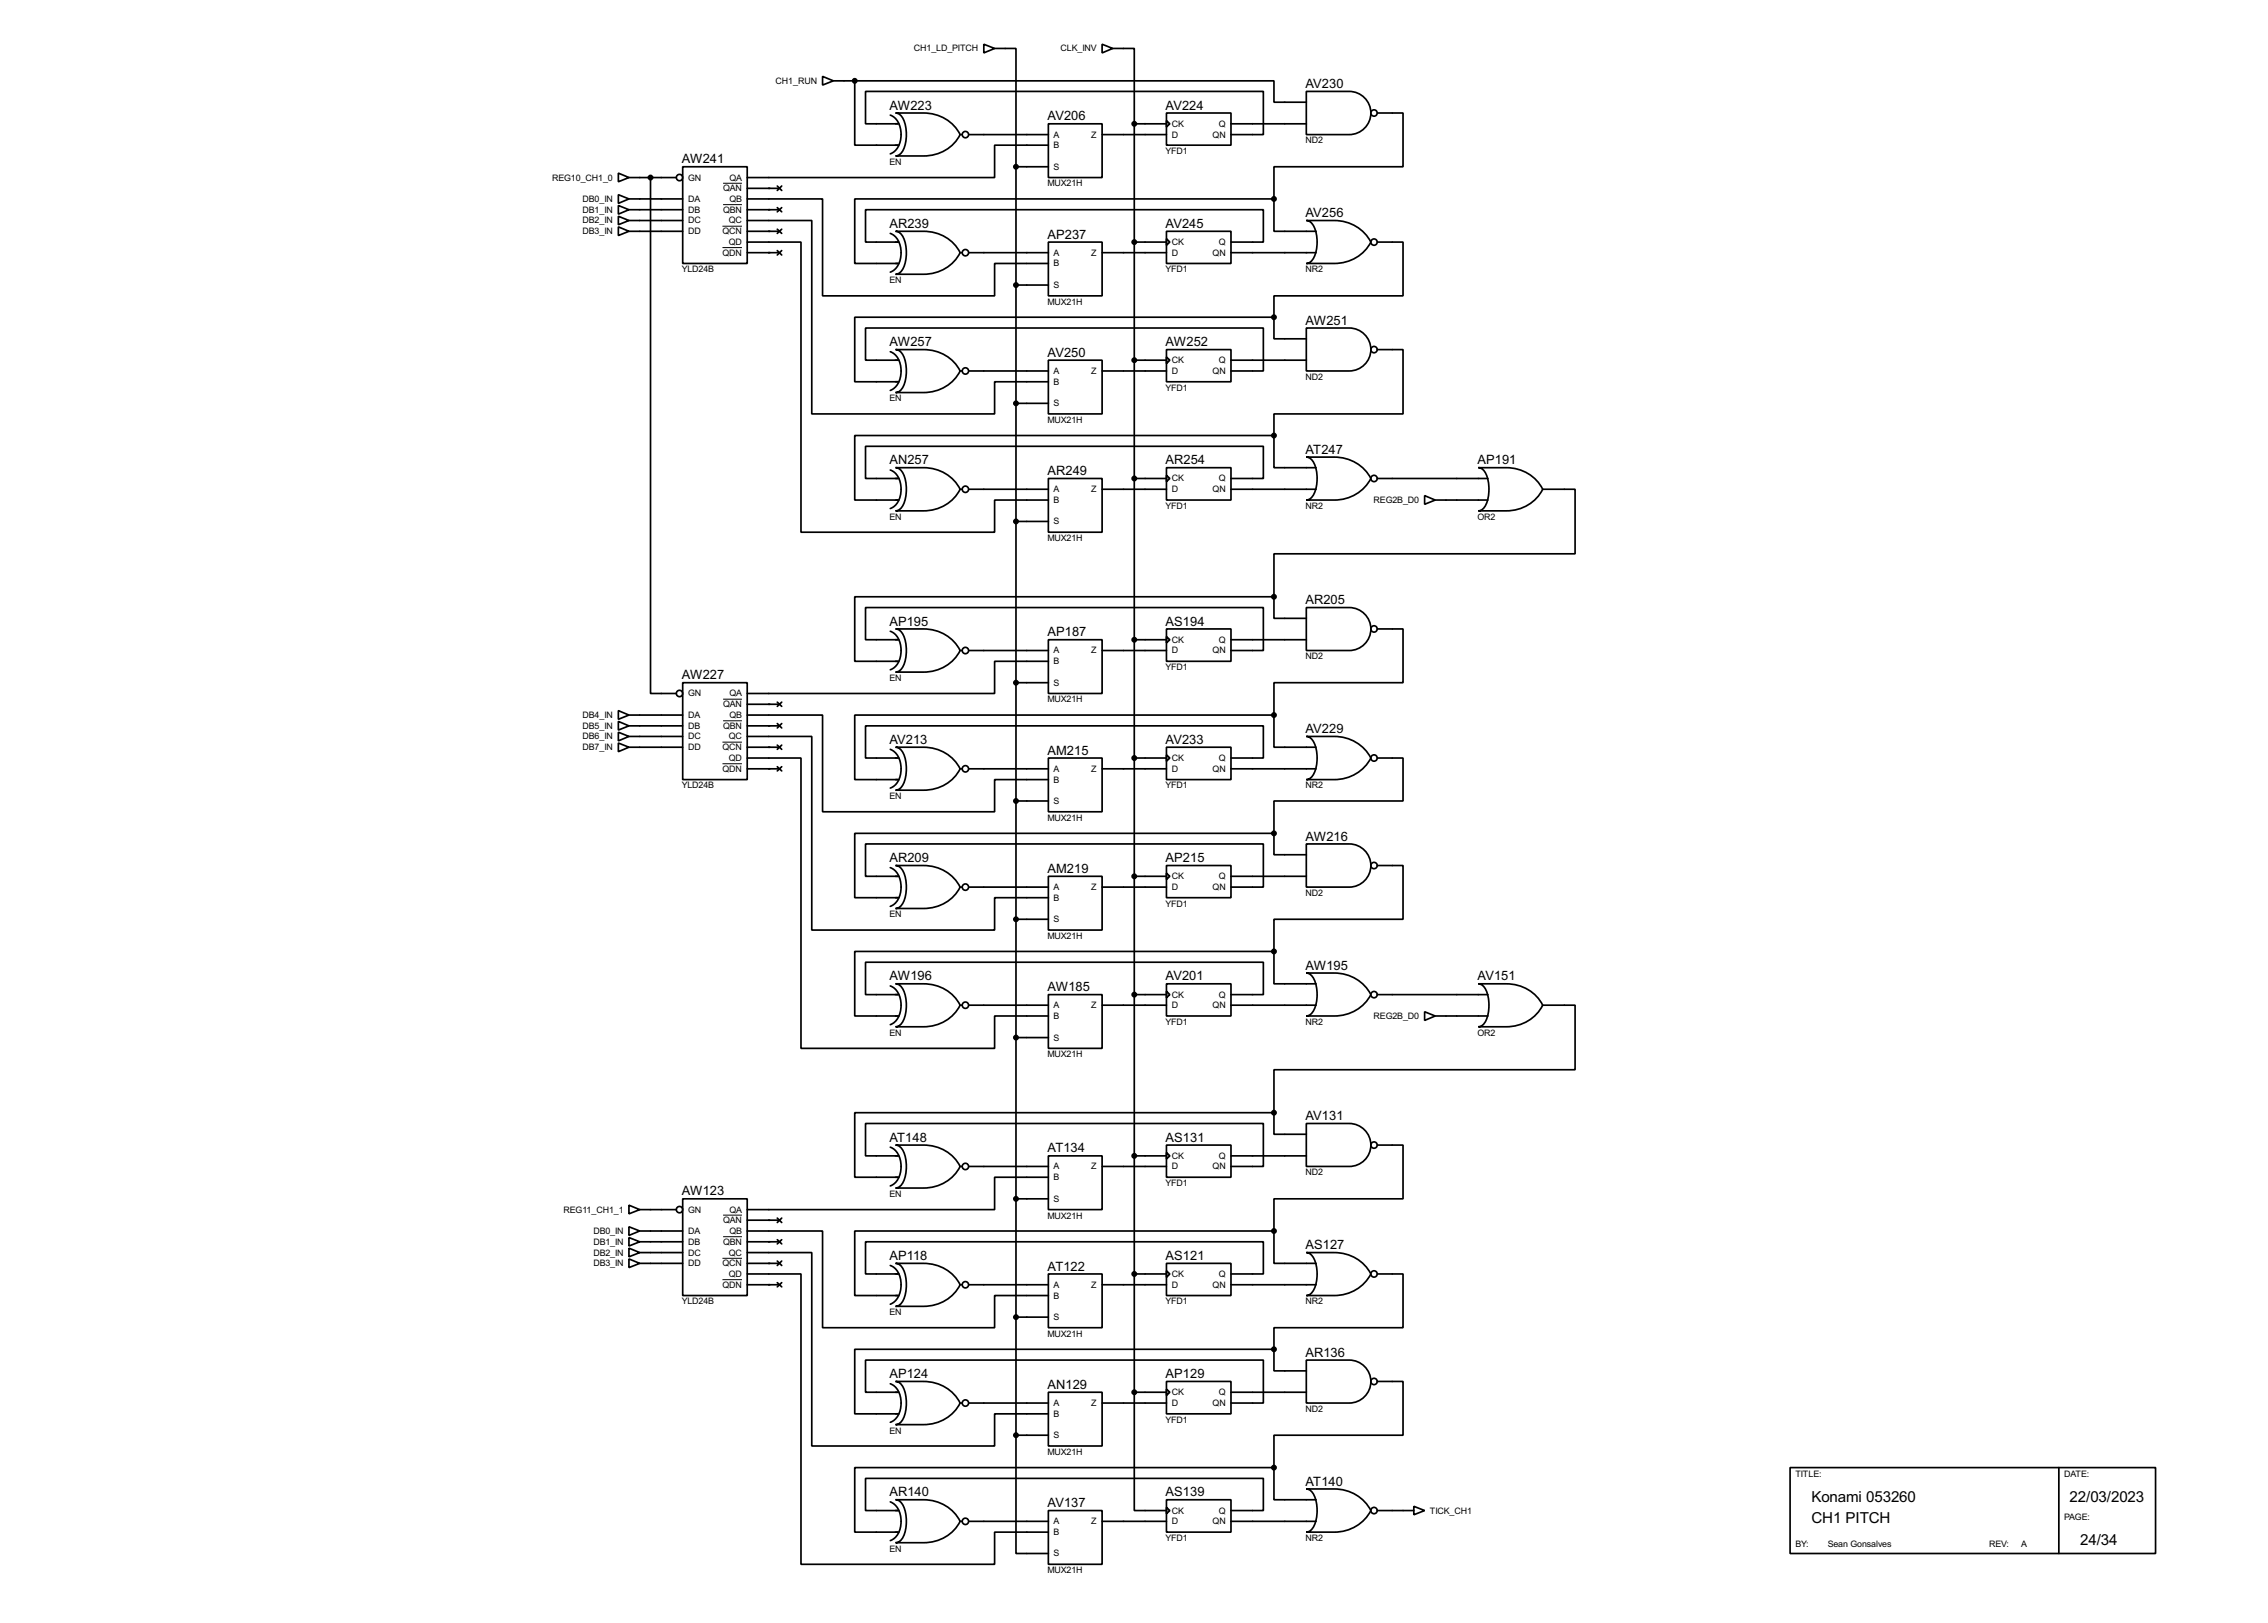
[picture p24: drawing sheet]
<svg xmlns="http://www.w3.org/2000/svg" width="536mm" height="383mm" viewBox="0 0 536 383" stroke-linecap="round" stroke-linejoin="round" font-family="sans-serif">
<defs><g id="words">
<g font-size="4">
<text x="428" y="354.9">Konami 053260</text>
<text x="428" y="360">CH1 PITCH</text>
<text x="489" y="354.9">22/03/2023</text>
<text x="491.5" y="365.1">24/34</text>
</g>
<g font-size="3.4">
<text x="308.5" y="20.8">AV230</text>
<text x="210.2" y="25.9">AW223</text>
<text x="247.5" y="28.5">AV206</text>
<text x="275.4" y="25.9">AV224</text>
<text x="161.1" y="38.6">AW241</text>
<text x="210.2" y="53.9">AR239</text>
<text x="275.4" y="53.9">AV245</text>
<text x="308.5" y="51.3">AV256</text>
<text x="247.5" y="56.4">AP237</text>
<text x="308.5" y="76.7">AW251</text>
<text x="210.2" y="81.8">AW257</text>
<text x="275.4" y="81.8">AW252</text>
<text x="247.5" y="84.3">AV250</text>
<text x="308.5" y="107.2">AT247</text>
<text x="210.2" y="109.7">AN257</text>
<text x="247.5" y="112.2">AR249</text>
<text x="275.4" y="109.7">AR254</text>
<text x="349.1" y="109.7">AP191</text>
<text x="308.5" y="142.8">AR205</text>
<text x="210.2" y="147.8">AP195</text>
<text x="275.4" y="147.8">AS194</text>
<text x="247.5" y="150.3">AP187</text>
<text x="161.1" y="160.5">AW227</text>
<text x="308.5" y="173.2">AV229</text>
<text x="210.2" y="175.7">AV213</text>
<text x="247.5" y="178.3">AM215</text>
<text x="275.4" y="175.7">AV233</text>
<text x="210.2" y="203.7">AR209</text>
<text x="275.4" y="203.7">AP215</text>
<text x="308.5" y="198.6">AW216</text>
<text x="247.5" y="206.3">AM219</text>
<text x="210.2" y="231.7">AW196</text>
<text x="275.4" y="231.7">AV201</text>
<text x="308.5" y="229.1">AW195</text>
<text x="349.1" y="231.7">AV151</text>
<text x="247.5" y="234.2">AW185</text>
<text x="210.2" y="269.8">AT148</text>
<text x="275.4" y="269.8">AS131</text>
<text x="308.5" y="264.7">AV131</text>
<text x="247.5" y="272.3">AT134</text>
<text x="161.1" y="282.5">AW123</text>
<text x="210.2" y="297.7">AP118</text>
<text x="275.4" y="297.7">AS121</text>
<text x="308.5" y="295.2">AS127</text>
<text x="247.5" y="300.2">AT122</text>
<text x="308.5" y="320.6">AR136</text>
<text x="210.2" y="325.6">AP124</text>
<text x="247.5" y="328.2">AN129</text>
<text x="275.4" y="325.6">AP129</text>
<text x="210.2" y="353.6">AR140</text>
<text x="275.4" y="353.6">AS139</text>
<text x="308.5" y="351">AT140</text>
<text x="247.5" y="356.1">AV137</text>
</g>
<g font-size="2.4">
<text x="215.9" y="12.1">CH1_LD_PITCH</text>
<text x="250.6" y="12.1">CLK_INV</text>
<text x="183.3" y="19.8">CH1_RUN</text>
<text x="276.9" y="30">CK</text>
<text x="288" y="30">Q</text>
<text x="249" y="32.5">A</text>
<text x="249" y="35">B</text>
<text x="257.9" y="32.5">Z</text>
<text x="276.9" y="32.5">D</text>
<text x="286.5" y="32.5">QN</text>
<text x="308.5" y="33.9">ND2</text>
<text x="210.2" y="38.9">EN</text>
<text x="249" y="40.1">S</text>
<text x="275.4" y="36.4">YFD1</text>
<text x="130.5" y="42.7">REG10_CH1_0</text>
<text x="137.7" y="47.7">DB0_IN</text>
<text x="162.6" y="47.7">DA</text>
<text x="162.6" y="42.7">GN</text>
<text x="170.9" y="45.2">QAN</text>
<text x="172.4" y="42.7">QA</text>
<text x="172.4" y="47.7">QB</text>
<text x="247.5" y="44.1">MUX21H</text>
<text x="137.7" y="50.2">DB1_IN</text>
<text x="137.7" y="52.8">DB2_IN</text>
<text x="162.6" y="50.2">DB</text>
<text x="162.6" y="52.8">DC</text>
<text x="170.9" y="50.2">QBN</text>
<text x="172.2" y="52.8">QC</text>
<text x="137.7" y="55.4">DB3_IN</text>
<text x="162.6" y="55.4">DD</text>
<text x="170.7" y="55.4">QCN</text>
<text x="172.2" y="57.9">QD</text>
<text x="276.9" y="57.9">CK</text>
<text x="288" y="57.9">Q</text>
<text x="161.1" y="64.3">YLD24B</text>
<text x="170.7" y="60.4">QDN</text>
<text x="249" y="60.4">A</text>
<text x="249" y="62.9">B</text>
<text x="257.9" y="60.4">Z</text>
<text x="275.4" y="64.3">YFD1</text>
<text x="276.9" y="60.4">D</text>
<text x="286.5" y="60.4">QN</text>
<text x="308.5" y="64.3">NR2</text>
<text x="210.2" y="66.9">EN</text>
<text x="247.5" y="72">MUX21H</text>
<text x="249" y="68.1">S</text>
<text x="249" y="88.4">A</text>
<text x="257.9" y="88.4">Z</text>
<text x="276.9" y="88.4">D</text>
<text x="276.9" y="85.8">CK</text>
<text x="286.5" y="88.4">QN</text>
<text x="288" y="85.8">Q</text>
<text x="308.5" y="89.7">ND2</text>
<text x="210.2" y="94.9">EN</text>
<text x="249" y="96">S</text>
<text x="249" y="90.9">B</text>
<text x="275.4" y="92.3">YFD1</text>
<text x="247.5" y="99.9">MUX21H</text>
<text x="276.9" y="113.7">CK</text>
<text x="288" y="113.7">Q</text>
<text x="249" y="116.3">A</text>
<text x="249" y="118.9">B</text>
<text x="257.9" y="116.3">Z</text>
<text x="276.9" y="116.3">D</text>
<text x="286.5" y="116.3">QN</text>
<text x="324.6" y="118.9">REG2B_D0</text>
<text x="210.2" y="122.8">EN</text>
<text x="249" y="123.9">S</text>
<text x="275.4" y="120.3">YFD1</text>
<text x="308.5" y="120.3">NR2</text>
<text x="349.1" y="122.8">OR2</text>
<text x="247.5" y="127.8">MUX21H</text>
<text x="249" y="154.4">A</text>
<text x="257.9" y="154.4">Z</text>
<text x="276.9" y="154.4">D</text>
<text x="276.9" y="151.9">CK</text>
<text x="286.5" y="154.4">QN</text>
<text x="288" y="151.9">Q</text>
<text x="308.5" y="155.8">ND2</text>
<text x="210.2" y="160.9">EN</text>
<text x="249" y="157">B</text>
<text x="275.4" y="158.4">YFD1</text>
<text x="162.6" y="164.6">GN</text>
<text x="170.9" y="167.1">QAN</text>
<text x="172.4" y="164.6">QA</text>
<text x="247.5" y="166">MUX21H</text>
<text x="249" y="162">S</text>
<text x="137.7" y="169.7">DB4_IN</text>
<text x="137.7" y="172.2">DB5_IN</text>
<text x="162.6" y="169.7">DA</text>
<text x="162.6" y="172.2">DB</text>
<text x="170.9" y="172.2">QBN</text>
<text x="172.4" y="169.7">QB</text>
<text x="137.7" y="174.7">DB6_IN</text>
<text x="137.7" y="177.3">DB7_IN</text>
<text x="162.6" y="174.7">DC</text>
<text x="162.6" y="177.3">DD</text>
<text x="170.7" y="177.3">QCN</text>
<text x="172.2" y="174.7">QC</text>
<text x="172.2" y="179.8">QD</text>
<text x="276.9" y="179.8">CK</text>
<text x="288" y="179.8">Q</text>
<text x="170.7" y="182.4">QDN</text>
<text x="249" y="182.4">A</text>
<text x="249" y="184.9">B</text>
<text x="257.9" y="182.4">Z</text>
<text x="276.9" y="182.4">D</text>
<text x="286.5" y="182.4">QN</text>
<text x="161.1" y="186.3">YLD24B</text>
<text x="210.2" y="188.8">EN</text>
<text x="249" y="190">S</text>
<text x="275.4" y="186.3">YFD1</text>
<text x="308.5" y="186.3">NR2</text>
<text x="247.5" y="193.9">MUX21H</text>
<text x="276.9" y="207.8">CK</text>
<text x="288" y="207.8">Q</text>
<text x="249" y="210.3">A</text>
<text x="249" y="212.8">B</text>
<text x="257.9" y="210.3">Z</text>
<text x="275.4" y="214.2">YFD1</text>
<text x="276.9" y="210.3">D</text>
<text x="286.5" y="210.3">QN</text>
<text x="308.5" y="211.7">ND2</text>
<text x="210.2" y="216.8">EN</text>
<text x="247.5" y="221.9">MUX21H</text>
<text x="249" y="217.9">S</text>
<text x="249" y="238.2">A</text>
<text x="257.9" y="238.2">Z</text>
<text x="276.9" y="238.2">D</text>
<text x="276.9" y="235.7">CK</text>
<text x="286.5" y="238.2">QN</text>
<text x="288" y="235.7">Q</text>
<text x="210.2" y="244.7">EN</text>
<text x="249" y="245.9">S</text>
<text x="249" y="240.8">B</text>
<text x="275.4" y="242.2">YFD1</text>
<text x="308.5" y="242.2">NR2</text>
<text x="324.6" y="240.8">REG2B_D0</text>
<text x="349.1" y="244.7">OR2</text>
<text x="247.5" y="249.8">MUX21H</text>
<text x="276.9" y="273.8">CK</text>
<text x="288" y="273.8">Q</text>
<text x="249" y="276.3">A</text>
<text x="249" y="278.9">B</text>
<text x="257.9" y="276.3">Z</text>
<text x="275.4" y="280.3">YFD1</text>
<text x="276.9" y="276.3">D</text>
<text x="286.5" y="276.3">QN</text>
<text x="308.5" y="277.7">ND2</text>
<text x="133.2" y="286.5">REG11_CH1_1</text>
<text x="162.6" y="286.5">GN</text>
<text x="172.4" y="286.5">QA</text>
<text x="210.2" y="282.8">EN</text>
<text x="247.5" y="287.9">MUX21H</text>
<text x="249" y="284">S</text>
<text x="140.2" y="291.6">DB0_IN</text>
<text x="162.6" y="291.6">DA</text>
<text x="170.9" y="289">QAN</text>
<text x="172.4" y="291.6">QB</text>
<text x="140.2" y="294.1">DB1_IN</text>
<text x="140.2" y="296.7">DB2_IN</text>
<text x="140.2" y="299.2">DB3_IN</text>
<text x="162.6" y="294.1">DB</text>
<text x="162.6" y="296.7">DC</text>
<text x="162.6" y="299.2">DD</text>
<text x="170.7" y="299.2">QCN</text>
<text x="170.9" y="294.1">QBN</text>
<text x="172.2" y="296.7">QC</text>
<text x="170.7" y="304.3">QDN</text>
<text x="172.2" y="301.7">QD</text>
<text x="249" y="304.3">A</text>
<text x="257.9" y="304.3">Z</text>
<text x="276.9" y="304.3">D</text>
<text x="276.9" y="301.7">CK</text>
<text x="286.5" y="304.3">QN</text>
<text x="288" y="301.7">Q</text>
<text x="161.1" y="308.2">YLD24B</text>
<text x="210.2" y="310.8">EN</text>
<text x="249" y="311.9">S</text>
<text x="249" y="306.8">B</text>
<text x="275.4" y="308.2">YFD1</text>
<text x="308.5" y="308.2">NR2</text>
<text x="247.5" y="315.8">MUX21H</text>
<text x="276.9" y="329.7">CK</text>
<text x="288" y="329.7">Q</text>
<text x="249" y="332.2">A</text>
<text x="249" y="334.8">B</text>
<text x="257.9" y="332.2">Z</text>
<text x="276.9" y="332.2">D</text>
<text x="286.5" y="332.2">QN</text>
<text x="308.5" y="333.6">ND2</text>
<text x="210.2" y="338.7">EN</text>
<text x="249" y="339.8">S</text>
<text x="275.4" y="336.2">YFD1</text>
<text x="247.5" y="343.8">MUX21H</text>
<text x="424.2" y="348.9">TITLE:</text>
<text x="487.7" y="348.9">DATE:</text>
<text x="276.9" y="357.6">CK</text>
<text x="288" y="357.6">Q</text>
<text x="337.9" y="357.6">TICK_CH1</text>
<text x="487.7" y="359.1">PAGE:</text>
<text x="249" y="360.2">A</text>
<text x="249" y="362.7">B</text>
<text x="257.9" y="360.2">Z</text>
<text x="275.4" y="364.1">YFD1</text>
<text x="276.9" y="360.2">D</text>
<text x="286.5" y="360.2">QN</text>
<text x="308.5" y="364.1">NR2</text>
<text x="424.2" y="365.4">BY:</text>
<text x="431.9" y="365.4">Sean Gonsalves</text>
<text x="470" y="365.4">REV:</text>
<text x="477.6" y="365.4">A</text>
<text x="210.2" y="366.6">EN</text>
<text x="247.5" y="371.7">MUX21H</text>
<text x="249" y="367.8">S</text>
</g>
</g></defs>
<g fill="none" stroke="#000" stroke-width=".4">
<path d="M194.4 18.1l2.5 1-2.5 1zM196.9 19.1h5.1M202 19.1v15.2h10.4M202 19.1h99v5.1h7.7M232.5 10.5l2.5 1-2.5 1zM235 11.5h5.1v27.9M260.4 10.5l2.5 1-2.5 1zM262.9 11.5h5.1v17.8M161.3 39.4h15.3v22.9h-15.3zM210.4 27.2a5.1 5.1 0 0 1 2.3 6.2 4 4 0 0 1-2.3 3M211.6 26.7h6.6a9.5 9.5 0 0 1 8.7 5.1 9.5 9.5 0 0 1-8.7 5.1h-6.6a3.2 3.2 0 0 0 2.4-3.2 7.8 7.8 0 0 0-1.3-6.6zM212.4 29.3h-7.9v-7.7h94v10.2h-7.6"/>
<path d="M226.9 31.8h.5M228.9 31.8h18.8M240.1 39.4v299.7M240.1 39.4h7.6M247.7 29.3h12.7v12.7h-12.7zM247.7 34.3h-12.7v7.7h-58.4M260.4 31.8h15.2M268 29.3v299.7M268 29.3h7.6M275.6 26.7h15.3v7.6h-15.3zM275.6 28.5l.8 .8-.8 .7zM290.9 29.3h17.8"/>
<path d="M308.7 21.6h10.1a5.1 5.1 0 0 1 5.1 5.1 5.1 5.1 0 0 1-5.1 5.1h-10.1zM325.4 26.7h6.1v12.7h-30.5v7.6M146.1 40.9l2.5 1.1-2.5 1zM146.1 46l2.5 1-2.5 1.1zM146.1 48.6l2.5 1-2.5 1zM146.1 51.1l2.5 1-2.5 1zM146.1 53.6l2.5 1.1-2.5 1zM148.6 42h11.2M148.6 47h12.7M148.6 49.6h12.7M148.6 52.1h12.7M148.6 54.7h12.7"/>
<path d="M153.7 42v121.9h6.1M176.6 47h17.8v22.9h40.6v-7.6h12.7M176.6 52.1h15.2v45.7h43.2v-7.6h12.7M176.6 57.2h12.7v68.6h45.7v-7.6h12.7M176.6 59.7h7.6M176.6 49.6h7.6M176.6 54.7h7.6M176.6 44.5h7.6M183.7 44l1 1M183.7 49.1l1 1M183.7 54.2l1 1M183.7 59.2l1 1.1"/>
<path d="M184.7 44l-1 1M184.7 49.1l-1 1M184.7 54.2l-1 1M184.7 59.2l-1 1.1M210.4 55.2a5.1 5.1 0 0 1 2.3 6.1 3.9 3.9 0 0 1-2.3 3M211.6 54.7h6.6a9.5 9.5 0 0 1 8.7 5 9.5 9.5 0 0 1-8.7 5.1h-6.6a3.2 3.2 0 0 0 2.4-3.1 7.7 7.7 0 0 0-1.3-6.6zM212.4 57.2h-7.9v-7.6h94v7.6h-7.6M226.9 59.7h.5M228.9 59.7h18.8M247.7 57.2h12.7v12.7h-12.7zM260.4 59.7h15.2M268 57.2h7.6"/>
<path d="M275.6 54.7h15.3v7.6h-15.3zM275.6 56.4l.8 .8-.8 .8zM290.9 59.7h20.1M301 47h-99v15.3h10.4M301 47v7.7h10M308.7 52.1h6.6a9.6 9.6 0 0 1 8.6 5.1 9.6 9.6 0 0 1-8.6 5.1h-6.6a3.2 3.2 0 0 0 2.3-3.2 7.7 7.7 0 0 0-1.3-6.6zM325.4 57.2h6.1v12.7h-30.5v5.1M240.1 67.4h7.6M301 75h-99v15.2h10.4M301 75v5.1h7.7M308.7 77.5h10.1a5.1 5.1 0 0 1 5.1 5.1 5.1 5.1 0 0 1-5.1 5.1h-10.1zM210.4 83.1a5.1 5.1 0 0 1 2.3 6.2 4 4 0 0 1-2.3 3"/>
<path d="M211.6 82.6h6.6a9.5 9.5 0 0 1 8.7 5.1 9.5 9.5 0 0 1-8.7 5.1h-6.6a3.2 3.2 0 0 0 2.4-3.2 7.7 7.7 0 0 0-1.3-6.6zM212.4 85.1h-7.9v-7.6h94v10.2h-7.6M226.9 87.7h.5M228.9 87.7h18.8M240.1 95.3h7.6M247.7 85.1h12.7v12.7h-12.7zM260.4 87.7h15.2M268 85.1h7.6M275.6 82.6h15.3v7.6h-15.3zM275.6 84.4l.8 .7-.8 .8zM290.9 85.1h17.8M325.4 82.6h6.1v15.2h-30.5v5.1"/>
<path d="M210.4 111.1a5.1 5.1 0 0 1 2.3 6.1 3.9 3.9 0 0 1-2.3 3M211.6 110.5h6.6a9.5 9.5 0 0 1 8.7 5.1 9.5 9.5 0 0 1-8.7 5.1h-6.6a3.2 3.2 0 0 0 2.4-3.1 7.8 7.8 0 0 0-1.3-6.7zM212.4 113.1h-7.9v-7.6h94v7.6h-7.6M226.9 115.6h.5M228.9 115.6h18.8M247.7 113.1h12.7v12.7h-12.7zM260.4 115.6h15.2M268 113.1h7.6M275.6 110.5h15.3v7.7h-15.3zM275.6 112.3l.8 .8-.8 .7zM290.9 115.6h20.1M301 102.9v7.6h10"/>
<path d="M301 102.9h-99v15.3h10.4M308.7 108h6.6a9.6 9.6 0 0 1 8.6 5.1 9.6 9.6 0 0 1-8.6 5.1h-6.6a3.2 3.2 0 0 0 2.3-3.2 7.6 7.6 0 0 0-1.3-6.6zM325.4 113.1h26.2M336.6 117.1l2.5 1.1-2.5 1zM339.1 118.2h12.5M349.3 110.5h6.6a9.5 9.5 0 0 1 8.6 5.1 9.5 9.5 0 0 1-8.6 5.1h-6.6a3.2 3.2 0 0 0 2.3-3.1 7.9 7.9 0 0 0-1.3-6.7zM364.5 115.6h7.7v15.3h-71.2v10.1M240.1 123.2h7.6M210.4 149.2a5.1 5.1 0 0 1 2.3 6.1 3.9 3.9 0 0 1-2.3 3M211.6 148.6h6.6a9.5 9.5 0 0 1 8.7 5.1 9.5 9.5 0 0 1-8.7 5.1h-6.6a3.2 3.2 0 0 0 2.4-3.1 7.8 7.8 0 0 0-1.3-6.7zM212.4 151.2h-7.9v-7.6h94v10.1h-7.6M226.9 153.7h.5"/>
<path d="M228.9 153.7h18.8M247.7 151.2h12.7v12.7h-12.7zM247.7 156.3h-12.7v7.6h-58.4M260.4 153.7h15.2M268 151.2h7.6M275.6 148.6h15.3v7.7h-15.3zM275.6 150.4l.8 .8-.8 .7zM290.9 151.2h17.8M301 141h-99v15.3h10.4M301 141v5.1h7.7M308.7 143.6h10.1a5.1 5.1 0 0 1 5.1 5 5.1 5.1 0 0 1-5.1 5.1h-10.1zM325.4 148.6h6.1v12.7h-30.5v7.7"/>
<path d="M146.1 167.9l2.5 1.1-2.5 1zM146.1 170.5l2.5 1-2.5 1zM146.1 173l2.5 1-2.5 1.1zM146.1 175.6l2.5 1-2.5 1zM148.6 169h12.7M148.6 171.5h12.7M148.6 174h12.7M148.6 176.6h12.7M161.3 161.3h15.3v22.9h-15.3zM176.6 169h17.8v22.8h40.6v-7.6h12.7M176.6 174h15.2v45.8h43.2v-7.7h12.7M176.6 179.1h12.7v68.6h45.7v-7.6h12.7"/>
<path d="M176.6 171.5h7.6M176.6 176.6h7.6M176.6 166.4h7.6M183.7 165.9l1 1M183.7 171l1 1M183.7 176.1l1 1M184.7 165.9l-1 1M184.7 171l-1 1M184.7 176.1l-1 1M210.4 177.1a5.2 5.2 0 0 1 2.3 6.2 3.9 3.9 0 0 1-2.3 2.9M211.6 176.6h6.6a9.5 9.5 0 0 1 8.7 5.1 9.5 9.5 0 0 1-8.7 5h-6.6a3.1 3.1 0 0 0 2.4-3.1 7.8 7.8 0 0 0-1.3-6.6zM212.4 179.1h-7.9v-7.6h94v7.6h-7.6"/>
<path d="M240.1 161.3h7.6M247.7 179.1h12.7v12.7h-12.7zM268 179.1h7.6M275.6 176.6h15.3v7.6h-15.3zM275.6 178.4l.8 .7-.8 .8zM301 169h-99v15.2h10.4M301 169v7.6h10M308.7 174h6.6a9.6 9.6 0 0 1 8.6 5.1 9.6 9.6 0 0 1-8.6 5.1h-6.6a3.2 3.2 0 0 0 2.3-3.1 7.7 7.7 0 0 0-1.3-6.7zM325.4 179.1h6.1v10.2h-30.5v7.6M176.6 181.7h7.6M183.7 181.2l1 1M184.7 181.2l-1 1"/>
<path d="M226.9 181.7h.5M228.9 181.7h18.8M240.1 189.3h7.6M260.4 181.7h15.2M290.9 181.7h20.1M301 196.9v5.1h7.7M301 196.9h-99v15.2h10.4M308.7 199.4h10.1a5.1 5.1 0 0 1 5.1 5.1 5.1 5.1 0 0 1-5.1 5.1h-10.1zM210.4 205a5.1 5.1 0 0 1 2.3 6.2 4 4 0 0 1-2.3 3M211.6 204.5h6.6a9.5 9.5 0 0 1 8.7 5.1 9.5 9.5 0 0 1-8.7 5.1h-6.6a3.2 3.2 0 0 0 2.4-3.2 7.8 7.8 0 0 0-1.3-6.6zM212.4 207.1h-7.9v-7.7h94v10.2h-7.6M226.9 209.6h.5"/>
<path d="M228.9 209.6h18.8M240.1 217.2h7.6M247.7 207.1h12.7v12.7h-12.7zM260.4 209.6h15.2M268 207.1h7.6M275.6 204.5h15.3v7.6h-15.3zM275.6 206.3l.8 .8-.8 .7zM290.9 207.1h17.8M325.4 204.5h6.1v12.7h-30.5v7.6M210.4 233a5.1 5.1 0 0 1 2.3 6.1 3.9 3.9 0 0 1-2.3 3M211.6 232.5h6.6a9.5 9.5 0 0 1 8.7 5 9.5 9.5 0 0 1-8.7 5.1h-6.6a3.2 3.2 0 0 0 2.4-3.1 7.7 7.7 0 0 0-1.3-6.6zM212.4 235h-7.9v-7.6h94v7.6h-7.6"/>
<path d="M226.9 237.5h.5M228.9 237.5h18.8M247.7 235h12.7v12.7h-12.7zM260.4 237.5h15.2M268 235h7.6M275.6 232.5h15.3v7.6h-15.3zM275.6 234.2l.8 .8-.8 .8zM290.9 237.5h20.1M301 224.8h-99v15.3h10.4M301 224.8v7.7h10M308.7 229.9h6.6a9.6 9.6 0 0 1 8.6 5.1 9.6 9.6 0 0 1-8.6 5.1h-6.6a3.2 3.2 0 0 0 2.3-3.2 7.7 7.7 0 0 0-1.3-6.6zM325.4 235h26.2"/>
<path d="M336.6 239.1l2.5 1-2.5 1zM349.3 232.5h6.6a9.4 9.4 0 0 1 8.6 5 9.5 9.5 0 0 1-8.6 5.1h-6.6a3.2 3.2 0 0 0 2.3-3.1 7.8 7.8 0 0 0-1.3-6.6zM364.5 237.5h7.7v15.3h-71.2v10.1M240.1 245.2h7.6M339.1 240.1h12.5M210.4 271.1a5.1 5.1 0 0 1 2.3 6.1 3.9 3.9 0 0 1-2.3 3M211.6 270.6h6.6a9.5 9.5 0 0 1 8.7 5 9.5 9.5 0 0 1-8.7 5.1h-6.6a3.2 3.2 0 0 0 2.4-3.1 7.7 7.7 0 0 0-1.3-6.6zM212.4 273.1h-7.9v-7.6h94v10.1h-7.6M226.9 275.6h.5M228.9 275.6h18.8M247.7 273.1h12.7v12.7h-12.7zM247.7 278.2h-12.7v7.6h-58.4"/>
<path d="M260.4 275.6h15.2M268 273.1h7.6M275.6 270.6h15.3v7.6h-15.3zM275.6 272.3l.8 .8-.8 .8zM290.9 273.1h17.8M301 262.9h-99v15.3h10.4M301 262.9v5.1h7.7M308.7 265.5h10.1a5.1 5.1 0 0 1 5.1 5 5.1 5.1 0 0 1-5.1 5.1h-10.1zM325.4 270.6h6.1v12.7h-30.5v7.6M148.6 289.9l2.6 1-2.6 1zM148.6 292.4l2.6 1-2.6 1zM148.6 294.9l2.6 1.1-2.6 1z"/>
<path d="M148.6 297.5l2.6 1-2.6 1zM148.6 284.8l2.6 1-2.6 1zM151.2 290.9h10.1M151.2 293.4h10.1M151.2 296h10.1M151.2 298.5h10.1M151.2 285.8h8.6M161.3 283.3h15.3v22.8h-15.3zM176.6 290.9h17.8v22.8h40.6v-7.6h12.7M176.6 296h15.2v45.7h43.2v-7.6h12.7M176.6 293.4h7.6M176.6 298.5h7.6"/>
<path d="M176.6 288.3h7.6M183.7 287.8l1 1.1M183.7 292.9l1 1M183.7 298l1 1M184.7 287.8l-1 1.1M184.7 292.9l-1 1M184.7 298l-1 1M210.4 299a5.1 5.1 0 0 1 2.3 6.2 4 4 0 0 1-2.3 3M211.6 298.5h6.6a9.5 9.5 0 0 1 8.7 5.1 9.5 9.5 0 0 1-8.7 5.1h-6.6a3.2 3.2 0 0 0 2.4-3.2 7.7 7.7 0 0 0-1.3-6.6zM240.1 283.3h7.6M275.6 298.5h15.3v7.6h-15.3zM301 290.9h-99v15.2h10.4"/>
<path d="M301 290.9v7.6h10M308.7 296h6.6a9.6 9.6 0 0 1 8.6 5 9.6 9.6 0 0 1-8.6 5.1h-6.6a3.2 3.2 0 0 0 2.3-3.1 7.6 7.6 0 0 0-1.3-6.6zM176.6 301h12.7v68.6h45.7v-7.6h12.7M176.6 303.6h7.6M183.7 303.1l1 1M184.7 303.1l-1 1M212.4 301h-7.9v-7.6h94v7.6h-7.6M226.9 303.6h.5M228.9 303.6h18.8M240.1 311.2h7.6M247.7 301h12.7v12.7h-12.7zM260.4 303.6h15.2"/>
<path d="M268 301h7.6M275.6 300.3l.8 .7-.8 .8zM290.9 303.6h20.1M301 318.8h-99v15.3h10.4M301 318.8v5.1h7.7M325.4 301h6.1v12.7h-30.5v5.1M210.4 327a5.1 5.1 0 0 1 2.3 6.1 3.9 3.9 0 0 1-2.3 3M211.6 326.4h6.6a9.5 9.5 0 0 1 8.7 5.1 9.5 9.5 0 0 1-8.7 5.1h-6.6a3.2 3.2 0 0 0 2.4-3.1 7.8 7.8 0 0 0-1.3-6.7zM212.4 329h-7.9v-7.6h94v10.1h-7.6M226.9 331.5h.5M228.9 331.5h18.8M240.1 339.1v28h7.6"/>
<path d="M240.1 339.1h7.6M247.7 329h12.7v12.7h-12.7zM260.4 331.5h15.2M268 329v27.9h7.6M268 329h7.6M275.6 326.4h15.3v7.7h-15.3zM275.6 328.2l.8 .8-.8 .7zM290.9 329h17.8M308.7 321.4h10.1a5.1 5.1 0 0 1 5.1 5 5.1 5.1 0 0 1-5.1 5.1h-10.1zM325.4 326.4h6.1v12.7h-30.5v7.7M210.4 354.9a5.2 5.2 0 0 1 2.3 6.2 3.9 3.9 0 0 1-2.3 2.9M211.6 354.4h6.6a9.5 9.5 0 0 1 8.7 5.1 9.5 9.5 0 0 1-8.7 5h-6.6a3.1 3.1 0 0 0 2.4-3.1 7.8 7.8 0 0 0-1.3-6.6z"/>
<path d="M212.4 356.9h-7.9v-7.6h94v7.6h-7.6M226.9 359.5h.5M228.9 359.5h18.8M247.7 356.9h12.7v12.7h-12.7zM260.4 359.5h15.2M275.6 354.4h15.3v7.6h-15.3zM275.6 356.2l.8 .7-.8 .8zM290.9 359.5h20.1M301 346.8v7.6h10M301 346.8h-99v15.2h10.4M308.7 351.8h6.6a9.6 9.6 0 0 1 8.6 5.1 9.6 9.6 0 0 1-8.6 5.1h-6.6a3.2 3.2 0 0 0 2.3-3.1 7.7 7.7 0 0 0-1.3-6.7zM325.4 356.9h8.7"/>
<path d="M334.1 355.9l2.5 1-2.5 1zM423 346.8h86.3v20.3h-86.3zM486.5 346.8v20.3"/>
<circle cx="228.1" cy="31.8" r=".75"/>
<circle cx="324.6" cy="26.7" r=".75"/>
<circle cx="160.5" cy="42" r=".75"/>
<circle cx="228.1" cy="59.7" r=".75"/>
<circle cx="324.6" cy="57.2" r=".75"/>
<circle cx="228.1" cy="87.7" r=".75"/>
<circle cx="324.6" cy="82.6" r=".75"/>
<circle cx="228.1" cy="115.6" r=".75"/>
<circle cx="324.6" cy="113.1" r=".75"/>
<circle cx="228.1" cy="153.7" r=".75"/>
<circle cx="324.6" cy="148.6" r=".75"/>
<circle cx="160.5" cy="163.9" r=".75"/>
<circle cx="324.6" cy="179.1" r=".75"/>
<circle cx="228.1" cy="181.7" r=".75"/>
<circle cx="228.1" cy="209.6" r=".75"/>
<circle cx="324.6" cy="204.5" r=".75"/>
<circle cx="228.1" cy="237.5" r=".75"/>
<circle cx="324.6" cy="235" r=".75"/>
<circle cx="228.1" cy="275.6" r=".75"/>
<circle cx="324.6" cy="270.6" r=".75"/>
<circle cx="160.5" cy="285.8" r=".75"/>
<circle cx="228.1" cy="303.6" r=".75"/>
<circle cx="324.6" cy="301" r=".75"/>
<circle cx="228.1" cy="331.5" r=".75"/>
<circle cx="324.6" cy="326.4" r=".75"/>
<circle cx="228.1" cy="359.5" r=".75"/>
<circle cx="324.6" cy="356.9" r=".75"/>
</g>
<g fill="#000">
<circle cx="181.7" cy="54.7" r=".2"/>
<circle cx="181.7" cy="44.5" r=".2"/>
<circle cx="181.7" cy="49.6" r=".2"/>
<circle cx="181.7" cy="59.7" r=".2"/>
<circle cx="181.7" cy="171.5" r=".2"/>
<circle cx="181.7" cy="176.6" r=".2"/>
<circle cx="181.7" cy="166.4" r=".2"/>
<circle cx="181.7" cy="181.7" r=".2"/>
<circle cx="181.7" cy="298.5" r=".2"/>
<circle cx="181.7" cy="288.3" r=".2"/>
<circle cx="181.7" cy="293.4" r=".2"/>
<circle cx="181.7" cy="303.6" r=".2"/>
</g>
<g fill="#000" stroke="#000" stroke-width=".4">
<circle cx="201.9" cy="19.1" r=".5"/>
<circle cx="240" cy="39.4" r=".5"/>
<circle cx="268" cy="29.3" r=".5"/>
<circle cx="153.7" cy="42" r=".5"/>
<circle cx="268" cy="57.2" r=".5"/>
<circle cx="301" cy="47" r=".5"/>
<circle cx="240" cy="67.4" r=".5"/>
<circle cx="301" cy="75" r=".5"/>
<circle cx="240" cy="95.3" r=".5"/>
<circle cx="268" cy="85.1" r=".5"/>
<circle cx="268" cy="113.1" r=".5"/>
<circle cx="301" cy="102.9" r=".5"/>
<circle cx="240" cy="123.2" r=".5"/>
<circle cx="268" cy="151.2" r=".5"/>
<circle cx="301" cy="141" r=".5"/>
<circle cx="240" cy="161.3" r=".5"/>
<circle cx="268" cy="179.1" r=".5"/>
<circle cx="301" cy="169" r=".5"/>
<circle cx="240" cy="189.3" r=".5"/>
<circle cx="301" cy="196.9" r=".5"/>
<circle cx="240" cy="217.2" r=".5"/>
<circle cx="268" cy="207.1" r=".5"/>
<circle cx="268" cy="235" r=".5"/>
<circle cx="301" cy="224.8" r=".5"/>
<circle cx="240" cy="245.2" r=".5"/>
<circle cx="268" cy="273.1" r=".5"/>
<circle cx="301" cy="262.9" r=".5"/>
<circle cx="240" cy="283.3" r=".5"/>
<circle cx="301" cy="290.9" r=".5"/>
<circle cx="240" cy="311.2" r=".5"/>
<circle cx="268" cy="301" r=".5"/>
<circle cx="301" cy="318.8" r=".5"/>
<circle cx="240" cy="339.1" r=".5"/>
<circle cx="268" cy="329" r=".5"/>
<circle cx="301" cy="346.8" r=".5"/>
</g>
<path d="M170.7 53.5h4.6M170.7 58.5h4.6M170.9 43.3h4.4M170.9 48.4h4.4M170.7 175.4h4.6M170.9 165.2h4.4M170.9 170.3h4.4M170.7 180.5h4.6M170.7 297.3h4.6M170.9 287.1h4.4M170.9 292.2h4.4M170.7 302.4h4.6" fill="none" stroke="#000" stroke-width=".24"/>
<use href="#words"/>
</svg>
